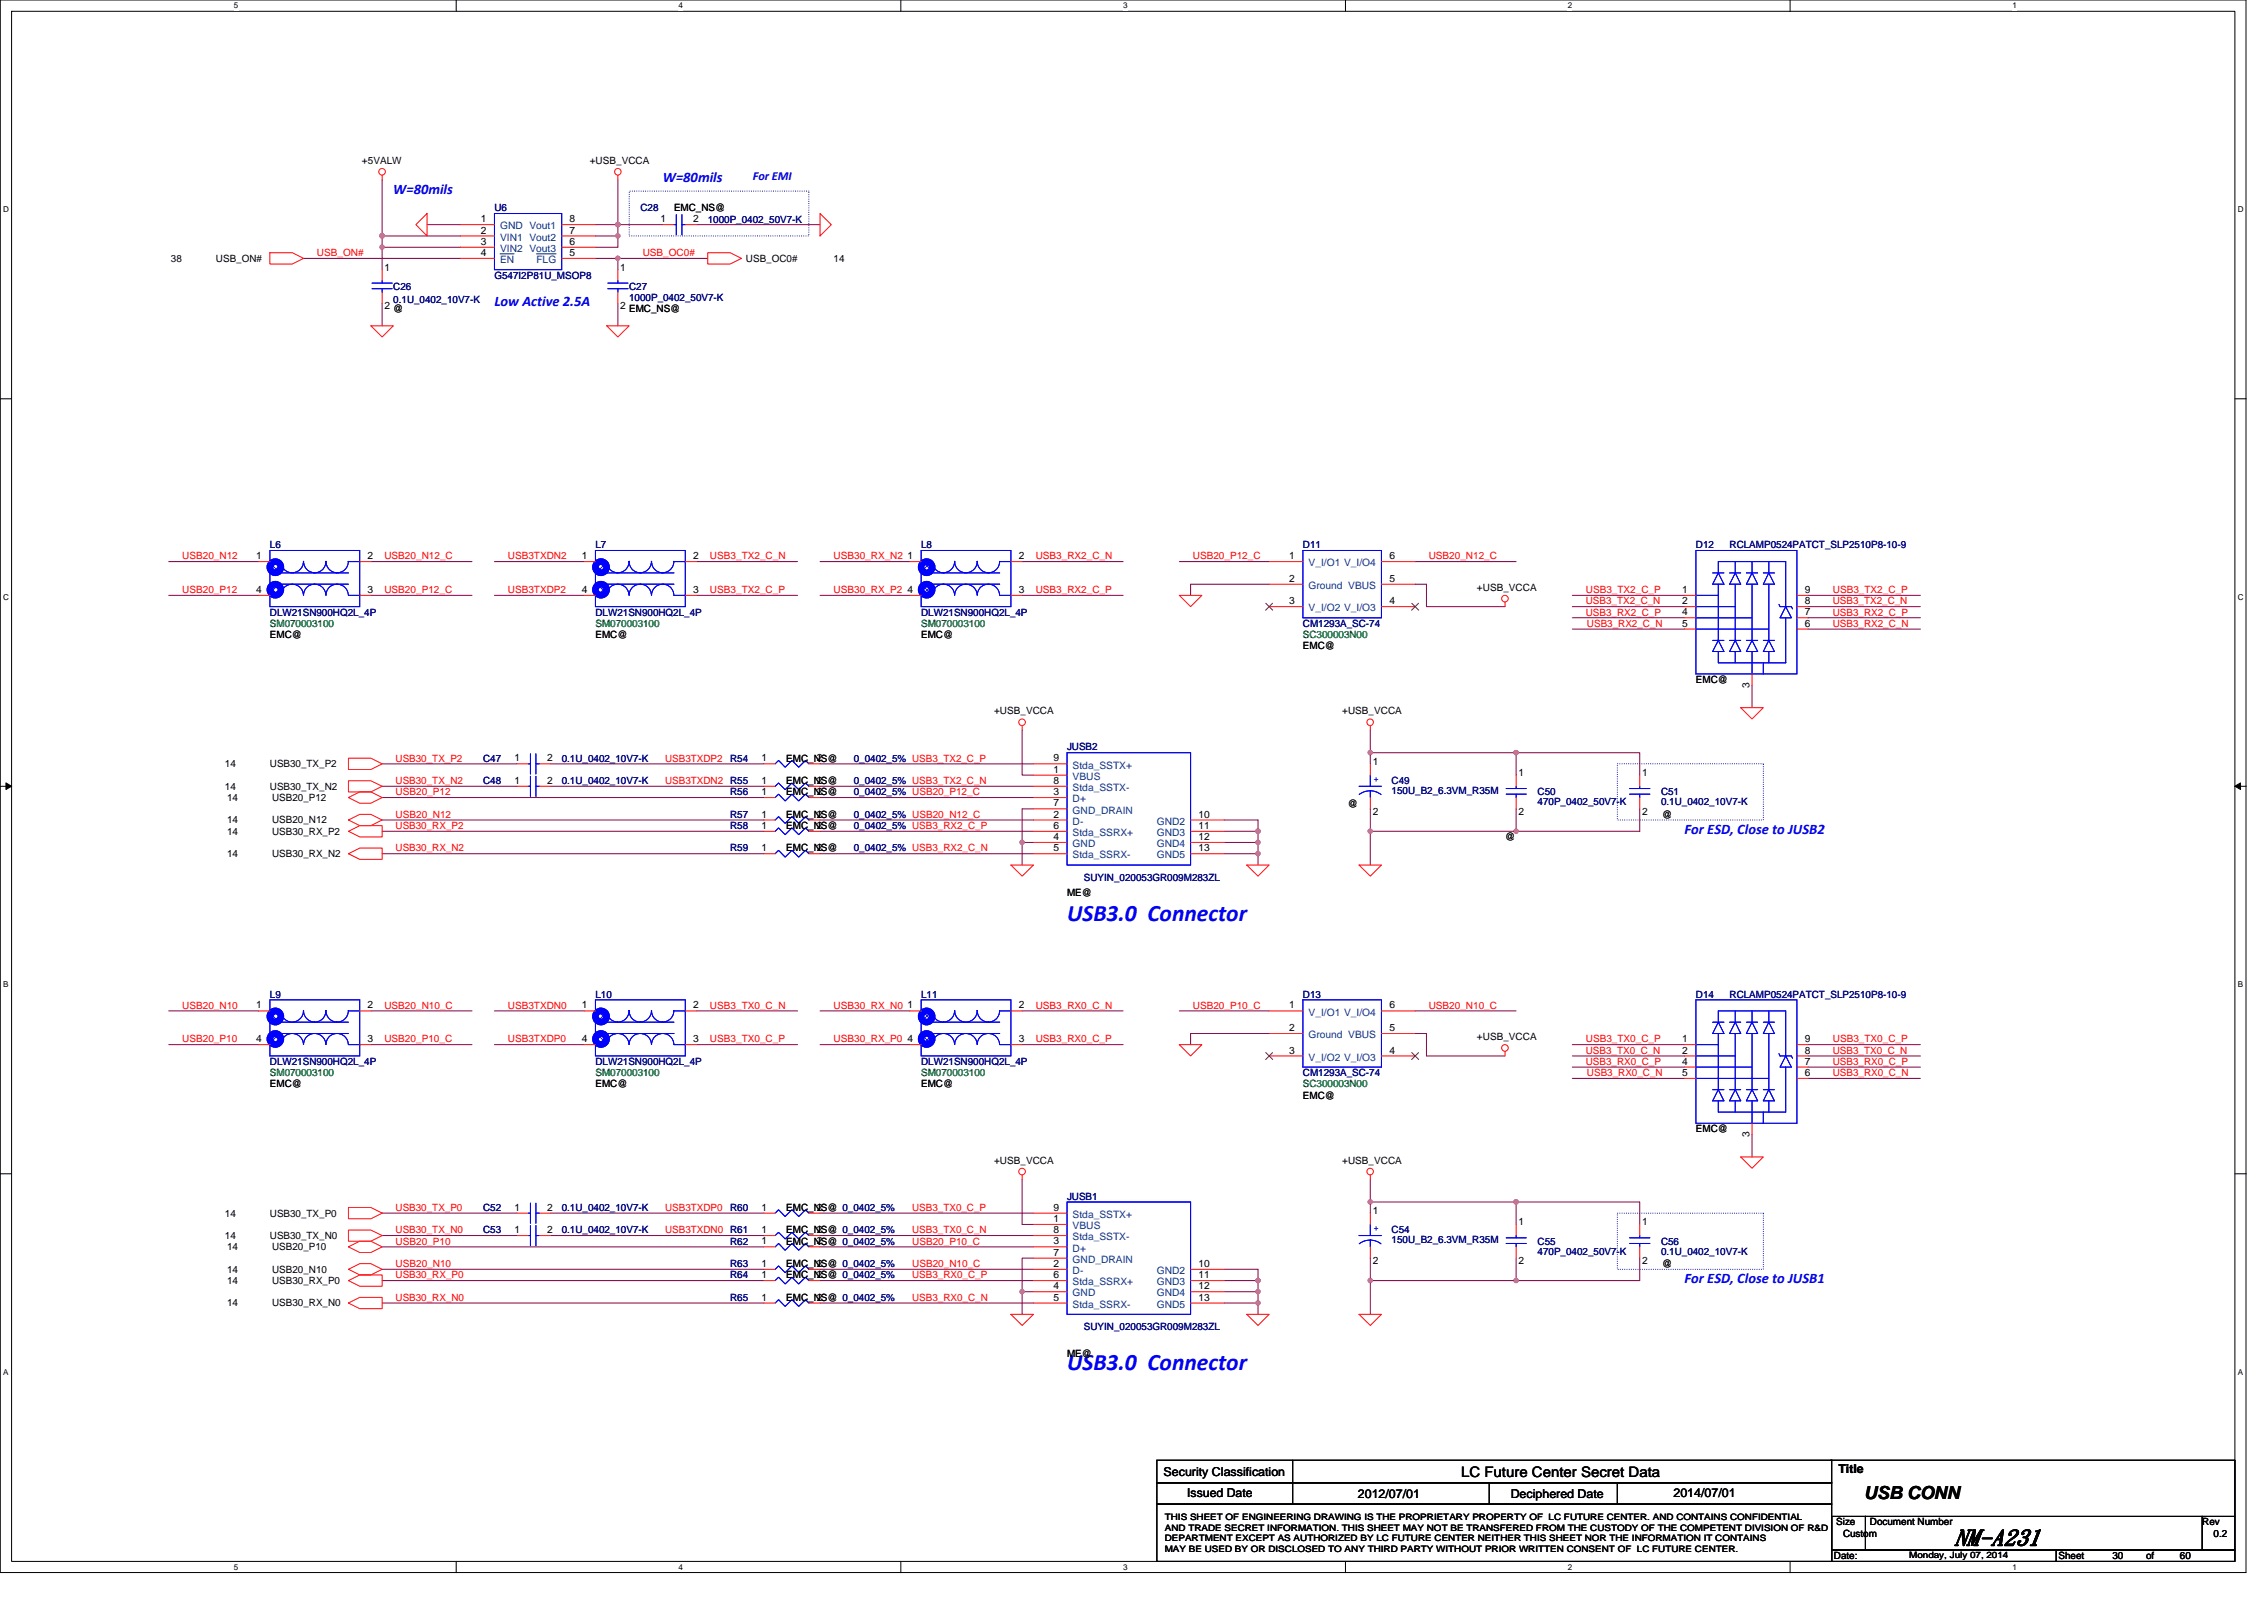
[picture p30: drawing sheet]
<svg xmlns="http://www.w3.org/2000/svg" width="297mm" height="210mm" viewBox="0 0 297 210" stroke-linecap="round" stroke-linejoin="round" font-family="sans-serif">
<defs><g id="words">
<g font-size="3.1" fill="#00f">
<text x="140" y="120.8">USB3.0 Connector</text>
<text x="140" y="179.7">USB3.0 Connector</text>
</g>
<text font-size="3" x="256.4" y="202.6">NM-A231</text>
<text font-size="2.3" x="244.6" y="196.6">USB CONN</text>
<g font-size="1.9" fill="#00f">
<text x="87" y="23.9">W=80mils</text>
<text x="51.6" y="25.4">W=80mils</text>
<text x="64.9" y="40.1">Low Active 2.5A</text>
<text x="221" y="109.4">For ESD,Close to JUSB2</text>
<text x="221" y="168.3">For ESD,Close to JUSB1</text>
</g>
<text font-size="1.9" x="191.7" y="193.7">LC Future Center Secret Data</text>
<text font-size="1.6" fill="#00f" x="98.8" y="23.6">For EMI</text>
<g font-size="1.6">
<text x="152.7" y="193.5">Security Classification</text>
<text x="155.8" y="196.3">Issued Date</text>
<text x="178.2" y="196.5">2012/07/01</text>
<text x="198.2" y="196.5">Deciphered Date</text>
<text x="219.6" y="196.3">2014/07/01</text>
<text x="241.2" y="193.1">Title</text>
</g>
<g font-size="1.3">
<text x="47.5" y="21.5">+5VALW</text>
<text x="77.4" y="21.5">+USB_VCCA</text>
<text x="63.1" y="29.1">1</text>
<text x="74.7" y="29.1">8</text>
<text x="86.7" y="29.1">1</text>
<text x="88.4" y="27.7">EMC_NS@</text>
<text x="90.9" y="29.1">2</text>
<text x="22.4" y="34.3">38</text>
<text x="28.3" y="34.3">USB_ON#</text>
<text x="50.5" y="35.5">1</text>
<text x="63.1" y="32.1">3</text>
<text x="63.1" y="30.6">2</text>
<text x="63.1" y="33.6">4</text>
<text x="74.7" y="32.1">6</text>
<text x="74.7" y="30.6">7</text>
<text x="74.7" y="33.6">5</text>
<text x="81.4" y="35.5">1</text>
<text x="97.9" y="34.3">USB_OC0#</text>
<text x="109.4" y="34.3">14</text>
<text x="50.5" y="40.6">2</text>
<text x="51.6" y="41">@</text>
<text x="81.4" y="40.6">2</text>
<text x="82.5" y="41">EMC_NS@</text>
<text x="33.6" y="73.3">1</text>
<text x="33.6" y="77.8">4</text>
<text x="48.2" y="73.3">2</text>
<text x="48.2" y="77.8">3</text>
<text x="76.3" y="73.3">1</text>
<text x="76.3" y="77.8">4</text>
<text x="90.9" y="73.3">2</text>
<text x="90.9" y="77.8">3</text>
<text x="119.1" y="73.3">1</text>
<text x="119.1" y="77.8">4</text>
<text x="133.7" y="73.3">2</text>
<text x="133.7" y="77.8">3</text>
<text x="169.2" y="73.3">1</text>
<text x="169.2" y="76.3">2</text>
<text x="182.3" y="76.3">5</text>
<text x="182.3" y="73.3">6</text>
<text x="193.8" y="77.5">+USB_VCCA</text>
<text x="220.7" y="77.8">1</text>
<text x="236.8" y="77.8">9</text>
<text x="35.4" y="83.7">EMC@</text>
<text x="78.1" y="83.7">EMC@</text>
<text x="120.9" y="83.7">EMC@</text>
<text x="169.2" y="79.2">3</text>
<text x="182.3" y="79.2">4</text>
<text x="220.7" y="80.7">4</text>
<text x="220.7" y="82.2">5</text>
<text x="220.7" y="79.2">2</text>
<text x="236.8" y="80.7">7</text>
<text x="236.8" y="82.2">6</text>
<text x="236.8" y="79.2">8</text>
<text x="170.9" y="85.2">EMC@</text>
<text x="222.5" y="89.6">EMC@</text>
<text x="130.4" y="93.7">+USB_VCCA</text>
<text x="176.1" y="93.7">+USB_VCCA</text>
<text x="229.5" y="90.2" transform="rotate(-90 229.5 90.2)">3</text>
<text x="29.5" y="100.6">14</text>
<text x="35.4" y="100.6">USB30_TX_P2</text>
<text x="67.5" y="99.9">1</text>
<text x="71.8" y="99.9">2</text>
<text x="99.9" y="99.9">1</text>
<text x="103.2" y="99.9">EMC_NS@</text>
<text x="107.2" y="99.9">2</text>
<text x="138.2" y="101.3">1</text>
<text x="138.2" y="99.9">9</text>
<text x="180.1" y="100.3">1</text>
<text x="199.2" y="101.8">1</text>
<text x="215.5" y="101.8">1</text>
<text x="29.5" y="103.6">14</text>
<text x="29.8" y="105.1">14</text>
<text x="29.8" y="108">14</text>
<text x="35.4" y="103.6">USB30_TX_N2</text>
<text x="35.7" y="105.1">USB20_P12</text>
<text x="35.7" y="108">USB20_N12</text>
<text x="67.5" y="102.8">1</text>
<text x="71.8" y="102.8">2</text>
<text x="99.9" y="102.8">1</text>
<text x="99.9" y="104.3">1</text>
<text x="99.9" y="107.2">1</text>
<text x="103.2" y="102.8">EMC_NS@</text>
<text x="103.2" y="104.3">EMC_NS@</text>
<text x="103.2" y="107.3">EMC_NS@</text>
<text x="107.2" y="102.8">2</text>
<text x="107.2" y="104.3">2</text>
<text x="107.2" y="107.2">2</text>
<text x="138.2" y="102.8">8</text>
<text x="138.2" y="104.3">3</text>
<text x="138.2" y="107.2">2</text>
<text x="138.2" y="105.8">7</text>
<text x="157.2" y="107.2">10</text>
<text x="176.8" y="105.8">@</text>
<text x="180.1" y="106.8">2</text>
<text x="199.2" y="106.8">2</text>
<text x="215.5" y="106.8">2</text>
<text x="218.1" y="107.3">@</text>
<text x="29.8" y="109.5">14</text>
<text x="29.8" y="112.4">14</text>
<text x="35.7" y="109.5">USB30_RX_P2</text>
<text x="35.7" y="112.4">USB30_RX_N2</text>
<text x="99.9" y="111.7">1</text>
<text x="99.9" y="108.7">1</text>
<text x="103.2" y="111.7">EMC_NS@</text>
<text x="103.2" y="108.7">EMC_NS@</text>
<text x="107.2" y="111.7">2</text>
<text x="107.2" y="108.7">2</text>
<text x="138.2" y="110.2">4</text>
<text x="138.2" y="111.7">5</text>
<text x="138.2" y="108.7">6</text>
<text x="157.2" y="108.7">11</text>
<text x="157.2" y="111.7">13</text>
<text x="157.2" y="110.2">12</text>
<text x="197.5" y="110.2">@</text>
<text x="140" y="117.6">ME@</text>
<text x="33.6" y="132.3">1</text>
<text x="33.6" y="136.7">4</text>
<text x="48.2" y="132.3">2</text>
<text x="48.2" y="136.7">3</text>
<text x="76.3" y="132.3">1</text>
<text x="76.3" y="136.7">4</text>
<text x="90.9" y="132.3">2</text>
<text x="90.9" y="136.7">3</text>
<text x="119.1" y="132.3">1</text>
<text x="119.1" y="136.7">4</text>
<text x="133.7" y="132.3">2</text>
<text x="133.7" y="136.7">3</text>
<text x="169.2" y="132.3">1</text>
<text x="169.2" y="135.2">2</text>
<text x="182.3" y="135.2">5</text>
<text x="182.3" y="132.3">6</text>
<text x="193.8" y="136.4">+USB_VCCA</text>
<text x="220.7" y="136.7">1</text>
<text x="236.8" y="136.7">9</text>
<text x="35.4" y="142.6">EMC@</text>
<text x="78.1" y="142.6">EMC@</text>
<text x="120.9" y="142.6">EMC@</text>
<text x="169.2" y="138.2">3</text>
<text x="182.3" y="138.2">4</text>
<text x="220.7" y="139.6">4</text>
<text x="220.7" y="141.1">5</text>
<text x="220.7" y="138.2">2</text>
<text x="236.8" y="139.6">7</text>
<text x="236.8" y="141.1">6</text>
<text x="236.8" y="138.2">8</text>
<text x="170.9" y="144.1">EMC@</text>
<text x="222.5" y="148.5">EMC@</text>
<text x="229.5" y="149.1" transform="rotate(-90 229.5 149.1)">3</text>
<text x="130.4" y="152.6">+USB_VCCA</text>
<text x="176.1" y="152.6">+USB_VCCA</text>
<text x="29.5" y="159.6">14</text>
<text x="35.4" y="159.6">USB30_TX_P0</text>
<text x="67.5" y="158.8">1</text>
<text x="67.5" y="161.7">1</text>
<text x="71.8" y="158.8">2</text>
<text x="71.8" y="161.7">2</text>
<text x="99.9" y="158.8">1</text>
<text x="99.9" y="161.7">1</text>
<text x="103.2" y="158.8">EMC_NS@ 0_0402_5%</text>
<text x="103.2" y="161.8">EMC_NS@ 0_0402_5%</text>
<text x="107.2" y="158.8">2</text>
<text x="107.2" y="161.7">2</text>
<text x="138.2" y="160.3">1</text>
<text x="138.2" y="161.7">8</text>
<text x="138.2" y="158.8">9</text>
<text x="180.1" y="159.3">1</text>
<text x="199.2" y="160.7">1</text>
<text x="215.5" y="160.7">1</text>
<text x="29.5" y="162.5">14</text>
<text x="29.8" y="164">14</text>
<text x="29.8" y="166.9">14</text>
<text x="35.4" y="162.5">USB30_TX_N0</text>
<text x="35.7" y="164">USB20_P10</text>
<text x="35.7" y="166.9">USB20_N10</text>
<text x="99.9" y="166.2">1</text>
<text x="99.9" y="163.2">1</text>
<text x="99.9" y="167.6">1</text>
<text x="103.2" y="166.2">EMC_NS@ 0_0402_5%</text>
<text x="103.2" y="163.2">EMC_NS@ 0_0402_5%</text>
<text x="103.2" y="167.7">EMC_NS@ 0_0402_5%</text>
<text x="107.2" y="166.2">2</text>
<text x="107.2" y="163.2">2</text>
<text x="107.2" y="167.6">2</text>
<text x="138.2" y="163.2">3</text>
<text x="138.2" y="166.2">2</text>
<text x="138.2" y="164.7">7</text>
<text x="138.2" y="167.6">6</text>
<text x="157.2" y="167.6">11</text>
<text x="157.2" y="166.2">10</text>
<text x="180.1" y="165.8">2</text>
<text x="199.2" y="165.8">2</text>
<text x="215.5" y="165.8">2</text>
<text x="218.1" y="166.2">@</text>
<text x="29.8" y="171.3">14</text>
<text x="29.8" y="168.4">14</text>
<text x="35.7" y="171.3">USB30_RX_N0</text>
<text x="35.7" y="168.4">USB30_RX_P0</text>
<text x="99.9" y="170.6">1</text>
<text x="103.2" y="170.6">EMC_NS@ 0_0402_5%</text>
<text x="107.2" y="170.6">2</text>
<text x="138.2" y="169.1">4</text>
<text x="138.2" y="170.6">5</text>
<text x="157.2" y="170.6">13</text>
<text x="157.2" y="169.1">12</text>
<text x="140" y="178">ME@</text>
<text x="240.9" y="200.1">Size</text>
<text x="241.8" y="201.5">Custom</text>
<text x="245.3" y="200.1">Document Number</text>
<text x="288.9" y="200.1">Rev</text>
<text x="290.4" y="201.5">0.2</text>
<text x="240.6" y="204.5">Date:</text>
<text x="270.1" y="204.5">Sheet</text>
<text x="277.2" y="204.5">30</text>
<text x="281.6" y="204.5">of</text>
<text x="286" y="204.5">60</text>
</g>
<g font-size="1.3" fill="#000080">
<text x="64.9" y="27.7">U6</text>
<text x="84" y="27.7">C28</text>
<text x="92.9" y="29.2">1000P_0402_50V7-K</text>
<text x="51.6" y="38">C26</text>
<text x="51.6" y="39.8">0.1U_0402_10V7-K</text>
<text x="64.9" y="36.6">G547I2P81U_MSOP8</text>
<text x="82.5" y="38">C27</text>
<text x="82.5" y="39.5">1000P_0402_50V7-K</text>
<text x="35.4" y="71.9">L6</text>
<text x="78.1" y="71.9">L7</text>
<text x="120.9" y="71.9">L8</text>
<text x="170.9" y="71.9">D11</text>
<text x="222.5" y="71.9">D12</text>
<text x="226.9" y="71.9">RCLAMP0524PATCT_SLP2510P8-10-9</text>
<text x="35.4" y="80.8">DLW21SN900HQ2L_4P</text>
<text x="78.1" y="80.8">DLW21SN900HQ2L_4P</text>
<text x="120.9" y="80.8">DLW21SN900HQ2L_4P</text>
<text x="170.9" y="82.2">CM1293A_SC-74</text>
<text x="63.4" y="99.9">C47</text>
<text x="73.7" y="99.9">0.1U_0402_10V7-K</text>
<text x="95.8" y="99.9">R54</text>
<text x="112" y="99.9">0_0402_5% USB3_TX2_C_P</text>
<text x="140" y="98.4">JUSB2</text>
<text x="63.4" y="102.8">C48</text>
<text x="73.7" y="102.8">0.1U_0402_10V7-K</text>
<text x="95.8" y="104.3">R56</text>
<text x="95.8" y="107.3">R57</text>
<text x="112" y="102.8">0_0402_5% USB3_TX2_C_N</text>
<text x="112" y="104.3">0_0402_5% USB20_P12_C</text>
<text x="112" y="107.3">0_0402_5% USB20_N12_C</text>
<text x="182.6" y="102.8">C49</text>
<text x="182.6" y="104.2">150U_B2_6.3VM_R35M</text>
<text x="201.7" y="104.3">C50</text>
<text x="201.7" y="105.6">470P_0402_50V7-K</text>
<text x="217.9" y="104.3">C51</text>
<text x="217.9" y="105.6">0.1U_0402_10V7-K</text>
<text x="95.8" y="111.7">R59</text>
<text x="95.8" y="108.7">R58</text>
<text x="112" y="111.7">0_0402_5% USB3_RX2_C_N</text>
<text x="112" y="108.7">0_0402_5% USB3_RX2_C_P</text>
<text x="142.2" y="115.5">SUYIN_020053GR009M283ZL</text>
<text x="35.4" y="130.8">L9</text>
<text x="78.1" y="130.8">L10</text>
<text x="120.9" y="130.8">L11</text>
<text x="170.9" y="130.8">D13</text>
<text x="222.5" y="130.8">D14</text>
<text x="226.9" y="130.8">RCLAMP0524PATCT_SLP2510P8-10-9</text>
<text x="35.4" y="139.7">DLW21SN900HQ2L_4P</text>
<text x="78.1" y="139.7">DLW21SN900HQ2L_4P</text>
<text x="120.9" y="139.7">DLW21SN900HQ2L_4P</text>
<text x="170.9" y="141.1">CM1293A_SC-74</text>
<text x="63.4" y="158.8">C52</text>
<text x="63.4" y="161.8">C53</text>
<text x="73.7" y="158.8">0.1U_0402_10V7-K</text>
<text x="73.7" y="161.8">0.1U_0402_10V7-K</text>
<text x="95.8" y="158.8">R60</text>
<text x="140" y="157.4">JUSB1</text>
<text x="182.6" y="161.8">C54</text>
<text x="95.8" y="166.2">R63</text>
<text x="95.8" y="163.2">R62</text>
<text x="95.8" y="167.7">R64</text>
<text x="182.6" y="163.1">150U_B2_6.3VM_R35M</text>
<text x="201.7" y="163.2">C55</text>
<text x="201.7" y="164.6">470P_0402_50V7-K</text>
<text x="217.9" y="163.2">C56</text>
<text x="217.9" y="164.6">0.1U_0402_10V7-K</text>
<text x="95.8" y="170.6">R65</text>
<text x="142.2" y="174.4">SUYIN_020053GR009M283ZL</text>
</g>
<g font-size="1.3" fill="#f00">
<text x="41.6" y="33.6">USB_ON#</text>
<text x="84.3" y="33.6">USB_OC0#</text>
<text x="23.9" y="73.4">USB20_N12</text>
<text x="23.9" y="77.8">USB20_P12</text>
<text x="50.4" y="73.4">USB20_N12_C</text>
<text x="50.4" y="77.8">USB20_P12_C</text>
<text x="66.6" y="73.4">USB3TXDN2</text>
<text x="66.6" y="77.8">USB3TXDP2</text>
<text x="93.2" y="73.4">USB3_TX2_C_N</text>
<text x="93.2" y="77.8">USB3_TX2_C_P</text>
<text x="109.4" y="73.4">USB30_RX_N2</text>
<text x="109.4" y="77.8">USB30_RX_P2</text>
<text x="135.9" y="73.4">USB3_RX2_C_N</text>
<text x="135.9" y="77.8">USB3_RX2_C_P</text>
<text x="156.5" y="73.4">USB20_P12_C</text>
<text x="187.4" y="73.4">USB20_N12_C</text>
<text x="208.1" y="77.8">USB3_TX2_C_P</text>
<text x="240.5" y="77.8">USB3_TX2_C_P</text>
<text x="208.1" y="79.3">USB3_TX2_C_N</text>
<text x="208.1" y="80.7">USB3_RX2_C_P</text>
<text x="208.2" y="82.2">USB3_RX2_C_N</text>
<text x="240.5" y="80.7">USB3_RX2_C_P</text>
<text x="240.5" y="79.3">USB3_TX2_C_N</text>
<text x="240.5" y="82.2">USB3_RX2_C_N</text>
<text x="51.9" y="99.9">USB30_TX_P2</text>
<text x="87.3" y="99.9">USB3TXDP2</text>
<text x="51.9" y="102.8">USB30_TX_N2</text>
<text x="51.9" y="107.3">USB20_N12</text>
<text x="51.9" y="104.3">USB20_P12</text>
<text x="87.3" y="102.8">USB3TXDN2 R55</text>
<text x="51.9" y="111.7">USB30_RX_N2</text>
<text x="51.9" y="108.7">USB30_RX_P2</text>
<text x="23.9" y="132.3">USB20_N10</text>
<text x="23.9" y="136.7">USB20_P10</text>
<text x="50.4" y="132.3">USB20_N10_C</text>
<text x="50.4" y="136.7">USB20_P10_C</text>
<text x="66.6" y="132.3">USB3TXDN0</text>
<text x="66.6" y="136.7">USB3TXDP0</text>
<text x="93.2" y="132.3">USB3_TX0_C_N</text>
<text x="93.2" y="136.7">USB3_TX0_C_P</text>
<text x="109.4" y="132.3">USB30_RX_N0</text>
<text x="109.4" y="136.7">USB30_RX_P0</text>
<text x="135.9" y="132.3">USB3_RX0_C_N</text>
<text x="135.9" y="136.7">USB3_RX0_C_P</text>
<text x="156.5" y="132.3">USB20_P10_C</text>
<text x="187.4" y="132.3">USB20_N10_C</text>
<text x="208.1" y="136.7">USB3_TX0_C_P</text>
<text x="240.5" y="136.7">USB3_TX0_C_P</text>
<text x="208.1" y="138.2">USB3_TX0_C_N</text>
<text x="208.1" y="139.7">USB3_RX0_C_P</text>
<text x="208.2" y="141.1">USB3_RX0_C_N</text>
<text x="240.5" y="138.2">USB3_TX0_C_N</text>
<text x="240.5" y="139.7">USB3_RX0_C_P</text>
<text x="240.5" y="141.1">USB3_RX0_C_N</text>
<text x="51.9" y="161.8">USB30_TX_N0</text>
<text x="51.9" y="158.8">USB30_TX_P0</text>
<text x="87.3" y="158.8">USB3TXDP0</text>
<text x="87.3" y="161.8">USB3TXDN0 R61</text>
<text x="119.7" y="158.8">USB3_TX0_C_P</text>
<text x="119.7" y="161.8">USB3_TX0_C_N</text>
<text x="51.9" y="167.7">USB30_RX_P0</text>
<text x="51.9" y="166.2">USB20_N10</text>
<text x="51.9" y="163.2">USB20_P10</text>
<text x="119.7" y="166.2">USB20_N10_C</text>
<text x="119.7" y="163.2">USB20_P10_C</text>
<text x="119.7" y="167.7">USB3_RX0_C_P</text>
<text x="51.9" y="170.6">USB30_RX_N0</text>
<text x="119.7" y="170.6">USB3_RX0_C_N</text>
</g>
<g font-size="1.3" fill="#004080">
<text x="65.6" y="33">VIN2 Vout3</text>
<text x="65.6" y="30.1">GND Vout1</text>
<text x="65.6" y="34.5">EN</text>
<text x="65.6" y="31.6">VIN1 Vout2</text>
<text x="70.4" y="34.5">FLG</text>
<text x="171.7" y="74.3">V_I/O1 V_I/O4</text>
<text x="171.7" y="77.2">Ground VBUS</text>
<text x="171.7" y="80.2">V_I/O2 V_I/O3</text>
<text x="140.7" y="100.8">Stda_SSTX+</text>
<text x="140.7" y="102.3">VBUS</text>
<text x="140.7" y="103.7">Stda_SSTX-</text>
<text x="140.7" y="105.2">D+</text>
<text x="140.7" y="106.7">GND_DRAIN</text>
<text x="140.7" y="108.2">D-</text>
<text x="140.7" y="111.1">GND</text>
<text x="140.7" y="112.6">Stda_SSRX-</text>
<text x="140.7" y="109.6">Stda_SSRX+</text>
<text x="151.8" y="109.6">GND3</text>
<text x="151.8" y="108.2">GND2</text>
<text x="151.8" y="112.6">GND5</text>
<text x="151.8" y="111.1">GND4</text>
<text x="171.7" y="133.2">V_I/O1 V_I/O4</text>
<text x="171.7" y="136.2">Ground VBUS</text>
<text x="171.7" y="139.1">V_I/O2 V_I/O3</text>
<text x="140.7" y="161.2">VBUS</text>
<text x="140.7" y="159.7">Stda_SSTX+</text>
<text x="140.7" y="162.7">Stda_SSTX-</text>
<text x="140.7" y="164.1">D+</text>
<text x="140.7" y="167.1">D-</text>
<text x="140.7" y="165.6">GND_DRAIN</text>
<text x="151.8" y="167.1">GND2</text>
<text x="140.7" y="170">GND</text>
<text x="140.7" y="171.5">Stda_SSRX-</text>
<text x="140.7" y="168.6">Stda_SSRX+</text>
<text x="151.8" y="168.6">GND3</text>
<text x="151.8" y="171.5">GND5</text>
<text x="151.8" y="170">GND4</text>
</g>
<g font-size="1.3" fill="#008000">
<text x="35.4" y="82.2">SM070003100</text>
<text x="78.1" y="82.2">SM070003100</text>
<text x="120.9" y="82.2">SM070003100</text>
<text x="170.9" y="83.7">SC300003N00</text>
<text x="35.4" y="141.1">SM070003100</text>
<text x="78.1" y="141.1">SM070003100</text>
<text x="120.9" y="141.1">SM070003100</text>
<text x="170.9" y="142.6">SC300003N00</text>
</g>
<g font-size="1.3" fill="#00f">
<text x="180.2" y="102.6">+</text>
<text x="180.2" y="161.5">+</text>
</g>
<g font-size="1.2">
<text x="152.8" y="199.4">THIS SHEET OF ENGINEERING DRAWING IS THE PROPRIETARY PROPERTY OF LC FUTURE CENTER. AND CONTAINS CONFIDENTIAL</text>
<text x="152.8" y="200.8">AND TRADE SECRET INFORMATION. THIS SHEET MAY NOT BE TRANSFERED FROM THE CUSTODY OF THE COMPETENT DIVISION OF R&amp;D</text>
<text x="152.8" y="202.1">DEPARTMENT EXCEPT AS AUTHORIZED BY LC FUTURE CENTER NEITHER THIS SHEET NOR THE INFORMATION IT CONTAINS</text>
<text x="152.8" y="203.5">MAY BE USED BY OR DISCLOSED TO ANY THIRD PARTY WITHOUT PRIOR WRITTEN CONSENT OF LC FUTURE CENTER.</text>
<text x="250.5" y="204.4">Monday, July 07, 2014</text>
</g>
<g font-size="1.1">
<text x="30.7" y="1.1">5</text>
<text x="89" y="1.1">4</text>
<text x="147.4" y="1.1">3</text>
<text x="205.7" y="1.1">2</text>
<text x="264" y="1.1">1</text>
<text x=".4" y="27.8">D</text>
<text x="293.6" y="27.8">D</text>
<text x=".4" y="78.7">C</text>
<text x="293.6" y="78.7">C</text>
<text x=".4" y="129.5">B</text>
<text x="293.6" y="129.5">B</text>
<text x=".4" y="180.3">A</text>
<text x="293.6" y="180.3">A</text>
<text x="30.7" y="205.9">5</text>
<text x="89" y="205.9">4</text>
<text x="147.4" y="205.9">3</text>
<text x="205.7" y="205.9">2</text>
<text x="264" y="205.9">1</text>
</g>
</g></defs>
<path d="M0 0h294.7v206.2h-294.7zM1.5 1.5h291.7v203.3h-291.7z" fill="none" stroke="#000" stroke-width=".13"/>
<g fill="#fff">
<path d="M30.7 .1h.6v1.2h-.6z"/>
<path d="M30.7 204.9h.6v1.2h-.6z"/>
</g>
<path d="M59.9 0v1.5M59.9 204.8v1.5" fill="none" stroke="#000" stroke-width=".13"/>
<g fill="#fff">
<path d="M89 .1h.6v1.2h-.6z"/>
<path d="M89 204.9h.6v1.2h-.6z"/>
</g>
<path d="M118.2 0v1.5M118.2 204.8v1.5" fill="none" stroke="#000" stroke-width=".13"/>
<g fill="#fff">
<path d="M147.4 .1h.5v1.2h-.5z"/>
<path d="M147.4 204.9h.5v1.2h-.5z"/>
</g>
<path d="M176.5 0v1.5M176.5 204.8v1.5" fill="none" stroke="#000" stroke-width=".13"/>
<g fill="#fff">
<path d="M205.7 .1h.6v1.2h-.6z"/>
<path d="M205.7 204.9h.6v1.2h-.6z"/>
</g>
<path d="M234.9 0v1.5M234.9 204.8v1.5" fill="none" stroke="#000" stroke-width=".13"/>
<g fill="#fff">
<path d="M264 .1h.6v1.2h-.6z"/>
<path d="M264 204.9h.6v1.2h-.6z"/>
<path d="M.4 26.9h.8v1.2h-.8z"/>
<path d="M293.6 26.9h.7v1.2h-.7z"/>
<path d="M.4 77.7h.8v1.2h-.8z"/>
<path d="M293.6 77.7h.7v1.2h-.7z"/>
</g>
<path d="M0 52.3h1.5M293.2 52.3h1.5" fill="none" stroke="#000" stroke-width=".13"/>
<g fill="#fff">
<path d="M.4 128.5h.7v1.2h-.7z"/>
<path d="M293.6 128.5h.7v1.2h-.7z"/>
</g>
<path d="M0 103.1h1.5M293.2 103.1h1.5" fill="none" stroke="#000" stroke-width=".13"/>
<path d="M.8 102.7l.7 .4-.7 .4zM293.2 103.1l.8-.4v.8z" fill="#000" stroke="#000" stroke-width=".13"/>
<g fill="#fff">
<path d="M.4 179.3h.7v1.2h-.7z"/>
<path d="M293.6 179.3h.7v1.2h-.7z"/>
</g>
<g fill="none" stroke="#000" stroke-width=".13">
<path d="M67.8 98h.1M185.7 103.9h.1M0 153.9h1.5M67.8 156.9h.1M293.2 153.9h1.5M185.7 162.8h.1M151.8 191.5h88.5v3h-88.5zM151.8 194.5h88.5v2.8h-88.5zM151.8 197.3h88.5v7.5h-88.5zM169.6 191.5v5.8M195.4 194.5v2.8M212.2 194.5v2.8"/>
<path d="M240.2 191.5h53v7.4M240.3 198.9h4.4v4.4h-4.4zM244.7 198.9h44.2v4.4h-44.2zM288.9 198.9h4.3v4.4h-4.3zM240.3 203.3h29.5v1.5h-29.5zM269.8 203.3h23.4v1.5h-23.4z"/>
</g>
<path d="M82.5 25.1h23.6v5.8h-23.6zM212.2 100.2h19.1v7.3h-19.1zM212.2 159.1h19.1v7.4h-19.1z" fill="none" stroke="#00f" stroke-width=".13" stroke-dasharray="0 .3"/>
<g fill="none" stroke="#800040" stroke-width=".13">
<path d="M39.8 33.9h20.6M50.1 23.6v7.3M50.1 30.9v1.5M50.1 32.4v3M50.1 39.8v2.9M50.1 30.9h10.3M50.1 32.4h10.3M56 29.5h4.4M78.1 30.9h3M78.1 29.5h3M78.1 33.9h3M81.1 29.5v1.4"/>
<path d="M81.1 30.9v1.5h-3M81.1 23.6v5.9M81.1 39.8v2.9M81.1 33.9v1.5M81.1 33.9h11.8M81.1 29.5h5.9M91.4 29.5h16.2M22.1 73.7h11.8M22.1 78.1h11.8M48.7 73.7h13.2M48.7 78.1h13.2M64.9 73.7h11.8"/>
<path d="M64.9 78.1h11.8M91.4 73.7h13.2M91.4 78.1h13.2M107.6 73.7h11.8M107.6 78.1h11.8M134.1 73.7h13.3M134.1 78.1h13.3M154.7 73.7h11.8M166.5 76.6h-10.3v1.5M185.7 73.7h13.2M185.7 76.6h1.5v3h10.3M206.3 79.6h14.7"/>
<path d="M206.3 78.1h14.7M237.2 78.1h14.8M237.2 79.6h14.8M134.1 95.8v5.9h1.5M179.8 98.7h19.1M179.8 95.8v2.9M179.8 98.7v1.5M198.9 98.7v3M198.9 98.7h16.2v3M206.3 82.5h14.7M206.3 81h14.7M229.9 89.9v2.9"/>
<path d="M237.2 81h14.8M237.2 82.5h14.8M50.1 112h50.1M50.1 109h50.1M50.1 107.5h50.1M50.1 104.6h50.1M50.1 100.2h17.7M50.1 103.1h17.7M72.2 100.2h28M72.2 103.1h28M107.6 112h28M107.6 107.5h28"/>
<path d="M107.6 103.1h28M107.6 100.2h28M107.6 109h28M107.6 104.6h28M134.1 110.5v3M134.1 110.5h1.5M135.6 106.1h-1.5v4.4M160.6 107.5h4.5v1.5M160.6 109h4.5M160.6 110.5h4.5M160.6 112h4.5M165.1 109v1.5"/>
<path d="M165.1 110.5v3M179.8 109h19.1M179.8 109v4.5M179.8 106.1v2.9M198.9 106.1v2.9M215.1 106.1v2.9h-16.2M22.1 132.6h11.8M22.1 137h11.8M48.7 132.6h13.2M48.7 137h13.2M64.9 132.6h11.8M64.9 137h11.8"/>
<path d="M91.4 132.6h13.2M91.4 137h13.2M107.6 132.6h11.8M107.6 137h11.8M134.1 132.6h13.3M134.1 137h13.3M154.7 132.6h11.8M166.5 135.6h-10.3v1.4M185.7 132.6h13.2M185.7 135.6h1.5v2.9h10.3M206.3 137h14.7M206.3 138.5h14.7"/>
<path d="M206.3 140h14.7M237.2 137h14.8M237.2 138.5h14.8M237.2 140h14.8M50.1 159.1h17.7M72.2 159.1h28M107.6 159.1h28M134.1 154.7v5.9h1.5M179.8 157.6h19.1M179.8 154.7v2.9M179.8 157.6v1.5M198.9 157.6v3"/>
<path d="M198.9 157.6h16.2v3M206.3 141.4h14.7M229.9 148.8v2.9M237.2 141.4h14.8M50.1 168h50.1M50.1 170.9h50.1M50.1 166.5h50.1M50.1 163.5h50.1M50.1 162.1h17.7M72.2 162.1h28M107.6 162.1h28M107.6 166.5h28"/>
<path d="M107.6 163.5h28M107.6 168h28M107.6 170.9h28M134.1 169.4v3M134.1 169.4h1.5M135.6 165h-1.5v4.4M160.6 170.9h4.5M160.6 169.4h4.5M160.6 168h4.5M160.6 166.5h4.5v1.5M165.1 168v1.4M165.1 170.9v1.5"/>
<path d="M165.1 169.4v1.5M179.8 168h19.1M179.8 165v3M179.8 168v4.4M198.9 165v3M215.1 165v3h-16.2"/>
</g>
<g fill="#f0f" stroke="#f0f" stroke-width=".13">
<circle cx="198.9" cy="98.7" r=".29"/>
<circle cx="198.9" cy="109" r=".29"/>
<circle cx="179.8" cy="98.7" r=".29"/>
<circle cx="179.8" cy="109" r=".29"/>
<circle cx="165" cy="109" r=".29"/>
<circle cx="165" cy="112" r=".29"/>
<circle cx="165" cy="110.5" r=".29"/>
<circle cx="134.1" cy="110.5" r=".29"/>
<circle cx="198.9" cy="167.9" r=".29"/>
<circle cx="198.9" cy="157.6" r=".29"/>
<circle cx="179.8" cy="167.9" r=".29"/>
<circle cx="179.8" cy="157.6" r=".29"/>
<circle cx="165" cy="170.9" r=".29"/>
<circle cx="165" cy="167.9" r=".29"/>
<circle cx="165" cy="169.4" r=".29"/>
<circle cx="134.1" cy="169.4" r=".29"/>
<circle cx="81.1" cy="30.9" r=".29"/>
<circle cx="81.1" cy="29.5" r=".29"/>
<circle cx="50.1" cy="30.9" r=".29"/>
<circle cx="50.1" cy="32.4" r=".29"/>
<circle cx="81.1" cy="33.9" r=".29"/>
</g>
<g fill="none" stroke="#f00" stroke-width=".13">
<path d="M35.4 33.1h3l1.4 .8-1.4 .7h-3zM50.1 23v.6M56 28v2.9l-1.4-1.4zM81.1 23v.6M92.9 33.1h2.9l1.5 .8-1.5 .7h-2.9zM107.6 28l1.5 1.5-1.5 1.4zM48.7 42.7h2.9l-1.5 1.5zM79.6 42.7h2.9l-1.4 1.5zM154.7 78.1h3l-1.5 1.5zM197.5 79v.6M221 79.6h1.5M221 78.1h1.5"/>
<path d="M235.8 79.6h1.4M235.8 78.1h1.4M45.7 99.4h3l1.4 .8-1.4 .7h-3zM134.1 95.2v.6M179.8 95.2v.6M221 81h1.5M221 82.5h1.5M228.4 92.8h2.9l-1.4 1.5zM229.9 88.4v1.5M235.8 81h1.4M235.8 82.5h1.4M45.7 102.4h3l1.4 .7-1.4 .8h-3z"/>
<path d="M45.7 109l1.5-.7h2.9v1.5h-2.9zM45.7 112l1.5-.8h2.9v1.5h-2.9zM45.7 104.6l1.5-.7h1.5l1.4 .7-1.4 .7h-1.5zM45.7 107.5l1.5-.7h1.5l1.4 .7-1.4 .8h-1.5zM132.6 113.5h3l-1.5 1.4zM163.6 113.5h2.9l-1.4 1.4zM178.3 113.5h2.9l-1.4 1.4zM154.7 137h3l-1.5 1.5zM197.5 137.9v.6M45.7 158.4h3l1.4 .7-1.4 .8h-3zM134.1 154.1v.6M179.8 154.1v.6"/>
<path d="M228.4 151.7h2.9l-1.4 1.5zM45.7 161.3h3l1.4 .8-1.4 .7h-3zM45.7 170.9l1.5-.7h2.9v1.4h-2.9zM45.7 168l1.5-.8h2.9v1.5h-2.9zM45.7 163.5l1.5-.7h1.5l1.4 .7-1.4 .8h-1.5zM45.7 166.5l1.5-.8h1.5l1.4 .8-1.4 .7h-1.5zM100.2 166.5h1.5M106.1 166.5h1.5M132.6 172.4h3l-1.5 1.4zM163.6 172.4h2.9l-1.4 1.4zM178.3 172.4h2.9l-1.4 1.4z"/>
<circle cx="50.1" cy="22.5" r=".43"/>
<circle cx="81.1" cy="22.5" r=".43"/>
<circle cx="197.4" cy="78.5" r=".43"/>
<circle cx="134.1" cy="94.7" r=".43"/>
<circle cx="179.8" cy="94.7" r=".43"/>
<circle cx="197.4" cy="137.4" r=".43"/>
<circle cx="134.1" cy="153.7" r=".43"/>
<circle cx="179.8" cy="153.7" r=".43"/>
</g>
<g fill="none" stroke="#00f" stroke-width=".13">
<path d="M222.5 78.1h2.9M222.5 79.6h5.2M222.5 72.2h13.3v16.2h-13.3zM224.7 75.1h1.5M225.4 76.6v7.4M225.4 75.1l.8 1.5h-1.5zM225.4 75.1v-1.4h8.9v5.9M226.9 75.1h1.5M227.7 76.6v7.4M227.7 75.1l.7 1.5h-1.5zM227.7 73.7v1.4M229.1 75.1h1.5"/>
<path d="M229.9 76.6v7.4M229.9 73.7v1.4M229.9 75.1l.7 1.5h-1.5zM231.3 75.1h1.5M232.1 76.6v7.4M232.1 73.7v1.4M232.1 75.1l.7 1.5h-1.5zM233.4 79.3l.1 .3h1.5l.2 .3M234.3 79.6l.7 1.4h-1.5zM222.5 81h7.4M222.5 82.5h9.6M224.7 84h1.5"/>
<path d="M225.4 84l.8 1.4h-1.5zM226.9 84h1.5M227.7 85.4v1.5M227.7 84l.7 1.4h-1.5zM229.1 84h1.5M229.9 84l.7 1.4h-1.5zM229.9 85.4v3M231.3 84h1.5M231.3 86.9v1.5M232.1 84l.7 1.4h-1.5zM232.1 85.4v1.5M234.3 81v5.9h-8.9v-1.5"/>
<path d="M79.6 134.1h8.8M79.6 135.6h8.8M82.5 137a1.47 1.47 0 0 0-1.5-1.4 1.43 1.43 0 0 0-1.4 1.4h-1.5M82.5 132.6a1.46 1.46 0 0 1-1.5 1.4 1.47 1.47 0 0 1-1.4-1.4h-1.5M82.5 132.6a1.45 1.45 0 0 0 1.5 1.4 1.49 1.49 0 0 0 1.5-1.4 1.45 1.45 0 0 0 1.5 1.4h-.1a1.49 1.49 0 0 0 1.5-1.4M88.4 137a1.46 1.46 0 0 0-1.5-1.4h.1a1.48 1.48 0 0 0-1.5 1.4 1.46 1.46 0 0 0-1.5-1.4 1.45 1.45 0 0 0-1.5 1.4M88.4 137h1.5M88.4 132.6h1.5M101.7 166.5l.4-.5 .9 .9 .9-.9 .9 .9 .9-.9 .4 .5"/>
</g>
<circle cx="78.9" cy="133.3" r=".73" fill="#fff"/>
<circle cx="78.9" cy="133.3" r=".73" fill="#00f" stroke="#00f" stroke-width=".87"/>
<circle cx="78.9" cy="136.3" r=".73" fill="#fff"/>
<circle cx="78.9" cy="136.3" r=".73" fill="#00f" stroke="#00f" stroke-width=".87"/>
<path d="M78.1 131.1h11.8v7.4h-11.8zM79.6 134.1h8.8M79.6 135.6h8.8M82.5 137a1.47 1.47 0 0 0-1.5-1.4 1.43 1.43 0 0 0-1.4 1.4h-1.5M82.5 132.6a1.46 1.46 0 0 1-1.5 1.4 1.47 1.47 0 0 1-1.4-1.4h-1.5M82.5 132.6a1.45 1.45 0 0 0 1.5 1.4 1.49 1.49 0 0 0 1.5-1.4 1.45 1.45 0 0 0 1.5 1.4h-.1a1.49 1.49 0 0 0 1.5-1.4M88.4 137a1.46 1.46 0 0 0-1.5-1.4h.1a1.48 1.48 0 0 0-1.5 1.4 1.46 1.46 0 0 0-1.5-1.4 1.45 1.45 0 0 0-1.5 1.4M88.4 137h1.5M88.4 132.6h1.5" fill="none" stroke="#00f" stroke-width=".13"/>
<circle cx="78.9" cy="133.3" r=".73" fill="#fff"/>
<circle cx="78.9" cy="133.3" r=".73" fill="#00f" stroke="#00f" stroke-width=".87"/>
<circle cx="78.9" cy="136.3" r=".73" fill="#fff"/>
<circle cx="78.9" cy="136.3" r=".73" fill="#00f" stroke="#00f" stroke-width=".87"/>
<g fill="none" stroke="#00f" stroke-width=".13">
<path d="M79.8 37.9h2.6M79.8 37.1h2.6M81.1 36.8v.3M81.1 37.9v.4M88.4 29.5h.3M88.7 28.2v2.6M89.5 29.5h.4M89.5 28.2v2.6M120.9 78.1h1.4M120.9 73.7h1.4M122.3 78.1a1.45 1.45 0 0 1 1.5-1.5 1.46 1.46 0 0 1 1.4 1.5M122.3 73.6a1.45 1.45 0 0 0 1.5 1.5 1.49 1.49 0 0 0 1.4-1.5"/>
<path d="M122.3 75.1h8.9M122.3 76.6h8.9M125.3 73.6a1.47 1.47 0 0 0 1.4 1.5 1.47 1.47 0 0 0 1.5-1.5 1.47 1.47 0 0 0 1.5 1.5 1.46 1.46 0 0 0 1.4-1.5M125.3 78.1a1.47 1.47 0 0 1 1.4-1.5 1.47 1.47 0 0 1 1.5 1.5 1.47 1.47 0 0 1 1.5-1.5 1.47 1.47 0 0 1 1.4 1.5M131.2 73.7h1.4M131.2 78.1h1.4M101.7 112l.4-.5 .9 .9 .9-.9 .9 .9 .9-.9 .4 .5M101.7 100.2l.4-.5 .9 .9 .9-.9 .9 .9 .9-.9 .4 .5M197.6 104.2h2.7M197.6 103.4h2.7M198.9 103.1v.3M198.9 104.2v.4"/>
<path d="M78.1 131.1h11.8v7.4h-11.8zM170.9 131.1h10.3v8.9h-10.3zM69.3 159.1h.3M69.6 157.8v2.6M70.3 157.8v2.6M70.3 159.1h.5M101.7 159.1l.4-.4 .9 .9 .9-.9 .9 .9 .9-.9 .4 .4M69.3 162.1h.3M69.6 160.7v2.7M70.3 160.7v2.7M70.3 162.1h.5M101.7 170.9l.4-.4 .9 .8 .9-.8 .9 .8 .9-.8 .4 .4"/>
</g>
<g fill="none" stroke="#f00" stroke-width=".13">
<path d="M81.1 35.4v1.4M81.1 38.3v1.5M87 29.5h1.4M89.9 29.5h1.5M100.2 112h1.5M100.2 100.2h1.5M106.1 112h1.5M106.1 100.2h1.5M198.9 101.7v1.4M198.9 104.6v1.5M76.7 132.6h1.4M76.7 137h1.4"/>
<path d="M89.9 132.6h1.5M89.9 137h1.5M166.5 132.6h4.4M166.5 138.5h4.4M166.5 135.6h4.4M181.2 132.6h4.5M181.2 138.5h4.5M181.2 135.6h4.5M67.8 159.1h1.5M70.8 159.1h1.4M100.2 159.1h1.5M106.1 159.1h1.5"/>
<path d="M67.8 162.1h1.5M70.8 162.1h1.4M100.2 170.9h1.5M106.1 170.9h1.5"/>
</g>
<path d="M166.1 138l.9 1M167 138l-1 1M185.2 138l.9 1M186.1 138l-.9 1" fill="none" stroke="#804000" stroke-width=".13"/>
<circle cx="121.6" cy="74.4" r=".72" fill="#fff"/>
<circle cx="121.6" cy="74.4" r=".72" fill="#00f" stroke="#00f" stroke-width=".87"/>
<circle cx="121.6" cy="77.3" r=".72" fill="#fff"/>
<circle cx="121.6" cy="77.3" r=".72" fill="#00f" stroke="#00f" stroke-width=".87"/>
<path d="M120.9 78.1h1.4M120.9 72.2h11.7v7.4h-11.7zM120.9 73.7h1.4M122.3 78.1a1.45 1.45 0 0 1 1.5-1.5 1.46 1.46 0 0 1 1.4 1.5M122.3 73.6a1.45 1.45 0 0 0 1.5 1.5 1.49 1.49 0 0 0 1.4-1.5M122.3 75.1h8.9M122.3 76.6h8.9M125.3 73.6a1.47 1.47 0 0 0 1.4 1.5 1.47 1.47 0 0 0 1.5-1.5 1.47 1.47 0 0 0 1.5 1.5 1.46 1.46 0 0 0 1.4-1.5M125.3 78.1a1.47 1.47 0 0 1 1.4-1.5 1.47 1.47 0 0 1 1.5 1.5 1.47 1.47 0 0 1 1.5-1.5 1.47 1.47 0 0 1 1.4 1.5M131.2 73.7h1.4M131.2 78.1h1.4" fill="none" stroke="#00f" stroke-width=".13"/>
<circle cx="121.6" cy="74.4" r=".72" fill="#fff"/>
<circle cx="121.6" cy="74.4" r=".72" fill="#00f" stroke="#00f" stroke-width=".87"/>
<circle cx="121.6" cy="77.3" r=".72" fill="#fff"/>
<circle cx="121.6" cy="77.3" r=".72" fill="#00f" stroke="#00f" stroke-width=".87"/>
<g fill="none" stroke="#00f" stroke-width=".13">
<path d="M120.9 72.2h11.7v7.4h-11.7zM69.6 98.9v2.6M70.3 98.9v2.6M69.3 100.2h.3M70.3 100.2h.5M178.3 103.1h2.9M178.3 104.2a2.32 2.32 0 0 1 1.5-.5 2.3 2.3 0 0 1 1.4 .5M179.8 103.7v.9M179.8 101.7v1.4M36.9 134.1h8.8M36.9 135.6h8.8M42.8 137a1.47 1.47 0 0 0-1.5-1.4 1.46 1.46 0 0 0-1.5 1.4 1.47 1.47 0 0 0-1.5-1.4 1.47 1.47 0 0 0-1.4 1.4h-1.5"/>
<path d="M42.8 132.6a1.46 1.46 0 0 1-1.5 1.4 1.47 1.47 0 0 1-1.5-1.4 1.47 1.47 0 0 1-1.5 1.4 1.47 1.47 0 0 1-1.4-1.4h-1.5M42.8 132.6a1.47 1.47 0 0 0 1.4 1.4 1.46 1.46 0 0 0 1.5-1.4M45.7 137a1.47 1.47 0 0 0-1.5-1.4 1.43 1.43 0 0 0-1.4 1.4M45.7 132.6h1.5M45.7 137h1.5"/>
</g>
<path d="M119.4 73.7h1.5M119.4 78.1h1.5M132.6 73.7h1.5M132.6 78.1h1.5M67.8 100.2h1.5M70.8 100.2h1.4M179.8 100.2v1.5M179.8 104.6v1.5" fill="none" stroke="#f00" stroke-width=".13"/>
<circle cx="36.1" cy="133.3" r=".72" fill="#fff"/>
<circle cx="36.1" cy="133.3" r=".72" fill="#00f" stroke="#00f" stroke-width=".87"/>
<circle cx="36.1" cy="136.3" r=".72" fill="#fff"/>
<circle cx="36.1" cy="136.3" r=".72" fill="#00f" stroke="#00f" stroke-width=".87"/>
<path d="M35.4 131.1h11.8v7.4h-11.8zM36.9 134.1h8.8M36.9 135.6h8.8M42.8 137a1.47 1.47 0 0 0-1.5-1.4 1.46 1.46 0 0 0-1.5 1.4 1.47 1.47 0 0 0-1.5-1.4 1.47 1.47 0 0 0-1.4 1.4h-1.5M42.8 132.6a1.46 1.46 0 0 1-1.5 1.4 1.47 1.47 0 0 1-1.5-1.4 1.47 1.47 0 0 1-1.5 1.4 1.47 1.47 0 0 1-1.4-1.4h-1.5M42.8 132.6a1.47 1.47 0 0 0 1.4 1.4 1.46 1.46 0 0 0 1.5-1.4M45.7 137a1.47 1.47 0 0 0-1.5-1.4 1.43 1.43 0 0 0-1.4 1.4M45.7 132.6h1.5M45.7 137h1.5" fill="none" stroke="#00f" stroke-width=".13"/>
<circle cx="36.1" cy="133.3" r=".72" fill="#fff"/>
<circle cx="36.1" cy="133.3" r=".72" fill="#00f" stroke="#00f" stroke-width=".87"/>
<circle cx="36.1" cy="136.3" r=".72" fill="#fff"/>
<circle cx="36.1" cy="136.3" r=".72" fill="#00f" stroke="#00f" stroke-width=".87"/>
<path d="M35.4 131.1h11.8v7.4h-11.8zM122.3 134.1h8.9M122.3 135.6h8.9M125.2 137a1.46 1.46 0 0 0-1.4-1.4 1.45 1.45 0 0 0-1.5 1.4h-1.4M125.2 132.6a1.49 1.49 0 0 1-1.4 1.4 1.45 1.45 0 0 1-1.5-1.4h-1.4M125.3 132.6a1.47 1.47 0 0 0 1.4 1.4 1.47 1.47 0 0 0 1.5-1.4 1.47 1.47 0 0 0 1.5 1.4 1.46 1.46 0 0 0 1.4-1.4M131.1 137a1.47 1.47 0 0 0-1.4-1.4 1.46 1.46 0 0 0-1.5 1.4 1.47 1.47 0 0 0-1.5-1.4 1.47 1.47 0 0 0-1.4 1.4M131.2 132.6h1.4M131.2 137h1.4" fill="none" stroke="#00f" stroke-width=".13"/>
<path d="M33.9 132.6h1.5M33.9 137h1.5M47.2 132.6h1.5M47.2 137h1.5" fill="none" stroke="#f00" stroke-width=".13"/>
<circle cx="121.6" cy="133.3" r=".72" fill="#fff"/>
<circle cx="121.6" cy="133.3" r=".72" fill="#00f" stroke="#00f" stroke-width=".87"/>
<circle cx="121.6" cy="136.3" r=".72" fill="#fff"/>
<circle cx="121.6" cy="136.3" r=".72" fill="#00f" stroke="#00f" stroke-width=".87"/>
<path d="M120.9 131.1h11.7v7.4h-11.7zM122.3 134.1h8.9M122.3 135.6h8.9M125.2 137a1.46 1.46 0 0 0-1.4-1.4 1.45 1.45 0 0 0-1.5 1.4h-1.4M125.2 132.6a1.49 1.49 0 0 1-1.4 1.4 1.45 1.45 0 0 1-1.5-1.4h-1.4M125.3 132.6a1.47 1.47 0 0 0 1.4 1.4 1.47 1.47 0 0 0 1.5-1.4 1.47 1.47 0 0 0 1.5 1.4 1.46 1.46 0 0 0 1.4-1.4M131.1 137a1.47 1.47 0 0 0-1.4-1.4 1.46 1.46 0 0 0-1.5 1.4 1.47 1.47 0 0 0-1.5-1.4 1.47 1.47 0 0 0-1.4 1.4M131.2 132.6h1.4M131.2 137h1.4" fill="none" stroke="#00f" stroke-width=".13"/>
<circle cx="121.6" cy="133.3" r=".72" fill="#fff"/>
<circle cx="121.6" cy="133.3" r=".72" fill="#00f" stroke="#00f" stroke-width=".87"/>
<circle cx="121.6" cy="136.3" r=".72" fill="#fff"/>
<circle cx="121.6" cy="136.3" r=".72" fill="#00f" stroke="#00f" stroke-width=".87"/>
<g fill="none" stroke="#00f" stroke-width=".13">
<path d="M64.9 28h8.8v7.4h-8.8zM35.4 73.7h1.5M35.4 78.1h1.5M36.9 73.6a1.47 1.47 0 0 0 1.4 1.5 1.47 1.47 0 0 0 1.5-1.5 1.47 1.47 0 0 0 1.5 1.5 1.46 1.46 0 0 0 1.5-1.5M36.9 75.1h8.8M36.9 76.6h8.8M36.9 78.1a1.47 1.47 0 0 1 1.4-1.5 1.47 1.47 0 0 1 1.5 1.5 1.47 1.47 0 0 1 1.5-1.5 1.47 1.47 0 0 1 1.5 1.5M42.8 78.1a1.43 1.43 0 0 1 1.4-1.5 1.47 1.47 0 0 1 1.5 1.5M42.8 73.6a1.47 1.47 0 0 0 1.4 1.5 1.46 1.46 0 0 0 1.5-1.5M45.7 73.7h1.5M45.7 78.1h1.5M170.9 72.2h10.3v8.8h-10.3z"/>
<path d="M69.3 103.1h.3M69.6 101.8v2.7M70.3 101.8v2.7M70.3 103.1h.5M101.7 103.1l.4-.4 .9 .9 .9-.9 .9 .9 .9-.9 .4 .4M213.8 104.2h2.7M213.8 103.4h2.7M215.1 103.1v.3M215.1 104.2v.4M120.9 131.1h11.7v7.4h-11.7zM222.5 137h2.9M222.5 138.5h5.2"/>
<path d="M222.5 140h7.4M222.5 131.1h13.3v16.2h-13.3zM224.7 134.1h1.5M225.4 135.6v7.3M225.4 134.1l.8 1.5h-1.5zM225.4 134.1v-1.5h8.9v5.9M226.9 134.1h1.5M227.7 135.6v7.3M227.7 134.1l.7 1.5h-1.5zM227.7 132.6v1.5M229.1 134.1h1.5M229.9 135.6v7.3"/>
<path d="M229.9 132.6v1.5M229.9 134.1l.7 1.5h-1.5zM231.3 134.1h1.5M232.1 135.6v7.3M232.1 132.6v1.5M232.1 134.1l.7 1.5h-1.5zM233.4 138.2l.1 .3h1.5l.2 .3M234.3 140v5.9h-8.9v-1.5M234.3 138.5l.7 1.5h-1.5zM140 157.6h16.2v14.8h-16.2zM222.5 141.4h9.6M224.7 142.9h1.5"/>
<path d="M225.4 142.9l.8 1.5h-1.5zM226.9 142.9h1.5M227.7 144.4v1.5M227.7 142.9l.7 1.5h-1.5zM229.1 142.9h1.5M229.9 142.9l.7 1.5h-1.5zM229.9 144.4v2.9M231.3 142.9h1.5M231.3 145.9v1.4M232.1 142.9l.7 1.5h-1.5zM232.1 144.4v1.5M101.7 162.1l.4-.5 .9 .9 .9-.9 .9 .9 .9-.9 .4 .5"/>
<path d="M178.3 162.1h2.9M178.3 163.1a2.32 2.32 0 0 1 1.5-.5 2.3 2.3 0 0 1 1.4 .5M179.8 162.6v.9M179.8 160.6v1.5M197.6 163.1h2.7M197.6 162.3h2.7M198.9 162.1v.2M198.9 163.1v.4"/>
</g>
<g fill="none" stroke="#f00" stroke-width=".13">
<path d="M60.4 32.4h4.5M60.4 29.5h4.5M60.4 33.9h4.5M60.4 30.9h4.5M73.7 33.9h4.4M73.7 32.4h4.4M73.7 30.9h4.4M73.7 29.5h4.4M166.5 73.7h4.4M166.5 79.6h4.4M166.5 76.6h4.4M181.2 73.7h4.5"/>
<path d="M181.2 79.6h4.5M181.2 76.6h4.5M67.8 103.1h1.5M70.8 103.1h1.4M100.2 103.1h1.5M106.1 103.1h1.5M215.1 101.7v1.4M215.1 104.6v1.5M119.4 132.6h1.5M119.4 137h1.5M132.6 132.6h1.5M132.6 137h1.5"/>
<path d="M221 140h1.5M221 138.5h1.5M221 137h1.5M235.8 140h1.4M235.8 138.5h1.4M235.8 137h1.4M135.6 159.1h4.4M179.8 159.1v1.5M221 141.4h1.5M229.9 147.3v1.5M235.8 141.4h1.4M100.2 162.1h1.5"/>
<path d="M106.1 162.1h1.5M135.6 160.6h4.4M135.6 162.1h4.4M135.6 163.5h4.4M135.6 166.5h4.4M135.6 169.4h4.4M135.6 170.9h4.4M135.6 165h4.4M135.6 168h4.4M156.2 168h4.4M156.2 166.5h4.4M156.2 170.9h4.4"/>
<path d="M156.2 169.4h4.4M179.8 163.5v1.5M198.9 160.6v1.5M198.9 163.5v1.5"/>
</g>
<path d="M65.6 33.3h1.9M70.4 33.3h2.6" fill="none" stroke="#004080" stroke-width=".13"/>
<path d="M166.1 79.1l.9 .9M167 79.1l-1 .9M185.2 79.1l.9 .9M186.1 79.1l-.9 .9" fill="none" stroke="#804000" stroke-width=".13"/>
<circle cx="36.1" cy="74.4" r=".72" fill="#fff"/>
<circle cx="36.1" cy="74.4" r=".72" fill="#00f" stroke="#00f" stroke-width=".87"/>
<circle cx="36.1" cy="77.3" r=".72" fill="#fff"/>
<circle cx="36.1" cy="77.3" r=".72" fill="#00f" stroke="#00f" stroke-width=".87"/>
<path d="M35.4 72.2h11.8v7.4h-11.8zM35.4 73.7h1.5M35.4 78.1h1.5M36.9 73.6a1.47 1.47 0 0 0 1.4 1.5 1.47 1.47 0 0 0 1.5-1.5 1.47 1.47 0 0 0 1.5 1.5 1.46 1.46 0 0 0 1.5-1.5M36.9 75.1h8.8M36.9 76.6h8.8M36.9 78.1a1.47 1.47 0 0 1 1.4-1.5 1.47 1.47 0 0 1 1.5 1.5 1.47 1.47 0 0 1 1.5-1.5 1.47 1.47 0 0 1 1.5 1.5M42.8 78.1a1.43 1.43 0 0 1 1.4-1.5 1.47 1.47 0 0 1 1.5 1.5M42.8 73.6a1.47 1.47 0 0 0 1.4 1.5 1.46 1.46 0 0 0 1.5-1.5M45.7 73.7h1.5M45.7 78.1h1.5" fill="none" stroke="#00f" stroke-width=".13"/>
<circle cx="36.1" cy="74.4" r=".72" fill="#fff"/>
<circle cx="36.1" cy="74.4" r=".72" fill="#00f" stroke="#00f" stroke-width=".87"/>
<circle cx="36.1" cy="77.3" r=".72" fill="#fff"/>
<circle cx="36.1" cy="77.3" r=".72" fill="#00f" stroke="#00f" stroke-width=".87"/>
<g fill="none" stroke="#00f" stroke-width=".13">
<path d="M35.4 72.2h11.8v7.4h-11.8zM78.1 78.1h1.5M78.1 73.7h1.5M79.6 75.1h8.8M79.6 76.6h8.8M79.6 78.1a1.43 1.43 0 0 1 1.4-1.5 1.47 1.47 0 0 1 1.5 1.5M79.6 73.6a1.47 1.47 0 0 0 1.4 1.5 1.46 1.46 0 0 0 1.5-1.5M82.5 78.1a1.45 1.45 0 0 1 1.5-1.5 1.46 1.46 0 0 1 1.5 1.5 1.48 1.48 0 0 1 1.5-1.5h-.1a1.46 1.46 0 0 1 1.5 1.5M82.5 73.6a1.45 1.45 0 0 0 1.5 1.5 1.49 1.49 0 0 0 1.5-1.5 1.45 1.45 0 0 0 1.5 1.5h-.1a1.49 1.49 0 0 0 1.5-1.5M88.4 78.1h1.5M88.4 73.7h1.5M101.7 104.6l.4-.4 .9 .9 .9-.9 .9 .9 .9-.9 .4 .4"/>
<path d="M101.7 163.5l.4-.4 .9 .9 .9-.9 .9 .9 .9-.9 .4 .4M213.8 163.1h2.7M213.8 162.3h2.7M215.1 162.1v.2M215.1 163.1v.4"/>
</g>
<path d="M33.9 73.7h1.5M33.9 78.1h1.5M47.2 73.7h1.5M47.2 78.1h1.5M100.2 104.6h1.5M106.1 104.6h1.5M100.2 163.5h1.5M106.1 163.5h1.5M215.1 160.6v1.5M215.1 163.5v1.5" fill="none" stroke="#f00" stroke-width=".13"/>
<circle cx="78.9" cy="74.4" r=".73" fill="#fff"/>
<circle cx="78.9" cy="74.4" r=".73" fill="#00f" stroke="#00f" stroke-width=".87"/>
<circle cx="78.9" cy="77.3" r=".73" fill="#fff"/>
<circle cx="78.9" cy="77.3" r=".73" fill="#00f" stroke="#00f" stroke-width=".87"/>
<path d="M78.1 78.1h1.5M78.1 72.2h11.8v7.4h-11.8zM78.1 73.7h1.5M79.6 75.1h8.8M79.6 76.6h8.8M79.6 78.1a1.43 1.43 0 0 1 1.4-1.5 1.47 1.47 0 0 1 1.5 1.5M79.6 73.6a1.47 1.47 0 0 0 1.4 1.5 1.46 1.46 0 0 0 1.5-1.5M82.5 78.1a1.45 1.45 0 0 1 1.5-1.5 1.46 1.46 0 0 1 1.5 1.5 1.48 1.48 0 0 1 1.5-1.5h-.1a1.46 1.46 0 0 1 1.5 1.5M82.5 73.6a1.45 1.45 0 0 0 1.5 1.5 1.49 1.49 0 0 0 1.5-1.5 1.45 1.45 0 0 0 1.5 1.5h-.1a1.49 1.49 0 0 0 1.5-1.5M88.4 78.1h1.5M88.4 73.7h1.5" fill="none" stroke="#00f" stroke-width=".13"/>
<circle cx="78.9" cy="74.4" r=".73" fill="#fff"/>
<circle cx="78.9" cy="74.4" r=".73" fill="#00f" stroke="#00f" stroke-width=".87"/>
<circle cx="78.9" cy="77.3" r=".73" fill="#fff"/>
<circle cx="78.9" cy="77.3" r=".73" fill="#00f" stroke="#00f" stroke-width=".87"/>
<path d="M48.8 37.9h2.7M48.8 37.1h2.7M50.1 36.8v.3M50.1 37.9v.4M78.1 72.2h11.8v7.4h-11.8zM140 98.7h16.2v14.8h-16.2zM101.7 107.5l.4-.4 .9 .9 .9-.9 .9 .9 .9-.9 .4 .4M101.7 109l.4-.4 .9 .9 .9-.9 .9 .9 .9-.9 .4 .4M101.7 168l.4-.5 .9 .9 .9-.9 .9 .9 .9-.9 .4 .5" fill="none" stroke="#00f" stroke-width=".13"/>
<g fill="none" stroke="#f00" stroke-width=".13">
<path d="M50.1 35.4v1.4M50.1 38.3v1.5M76.7 73.7h1.4M76.7 78.1h1.4M89.9 73.7h1.5M89.9 78.1h1.5M100.2 107.5h1.5M100.2 109h1.5M106.1 107.5h1.5M106.1 109h1.5M135.6 101.7h4.4M135.6 103.1h4.4"/>
<path d="M135.6 104.6h4.4M135.6 107.5h4.4M135.6 110.5h4.4M135.6 100.2h4.4M135.6 112h4.4M135.6 106.1h4.4M135.6 109h4.4M156.2 109h4.4M156.2 107.5h4.4M156.2 112h4.4M156.2 110.5h4.4M100.2 168h1.5"/>
<path d="M106.1 168h1.5"/>
</g>
<g fill="#f0f" stroke="#f0f" stroke-width=".13">
<circle cx="198.9" cy="98.7" r=".29"/>
<circle cx="198.9" cy="109" r=".29"/>
<circle cx="179.8" cy="98.7" r=".29"/>
<circle cx="179.8" cy="109" r=".29"/>
<circle cx="165" cy="109" r=".29"/>
<circle cx="165" cy="112" r=".29"/>
<circle cx="165" cy="110.5" r=".29"/>
<circle cx="134.1" cy="110.5" r=".29"/>
<circle cx="198.9" cy="167.9" r=".29"/>
<circle cx="198.9" cy="157.6" r=".29"/>
<circle cx="179.8" cy="167.9" r=".29"/>
<circle cx="179.8" cy="157.6" r=".29"/>
<circle cx="165" cy="170.9" r=".29"/>
<circle cx="165" cy="167.9" r=".29"/>
<circle cx="165" cy="169.4" r=".29"/>
<circle cx="134.1" cy="169.4" r=".29"/>
<circle cx="81.1" cy="30.9" r=".29"/>
<circle cx="81.1" cy="29.5" r=".29"/>
<circle cx="50.1" cy="30.9" r=".29"/>
<circle cx="50.1" cy="32.4" r=".29"/>
<circle cx="81.1" cy="33.9" r=".29"/>
</g>
<use href="#words"/>
</svg>
